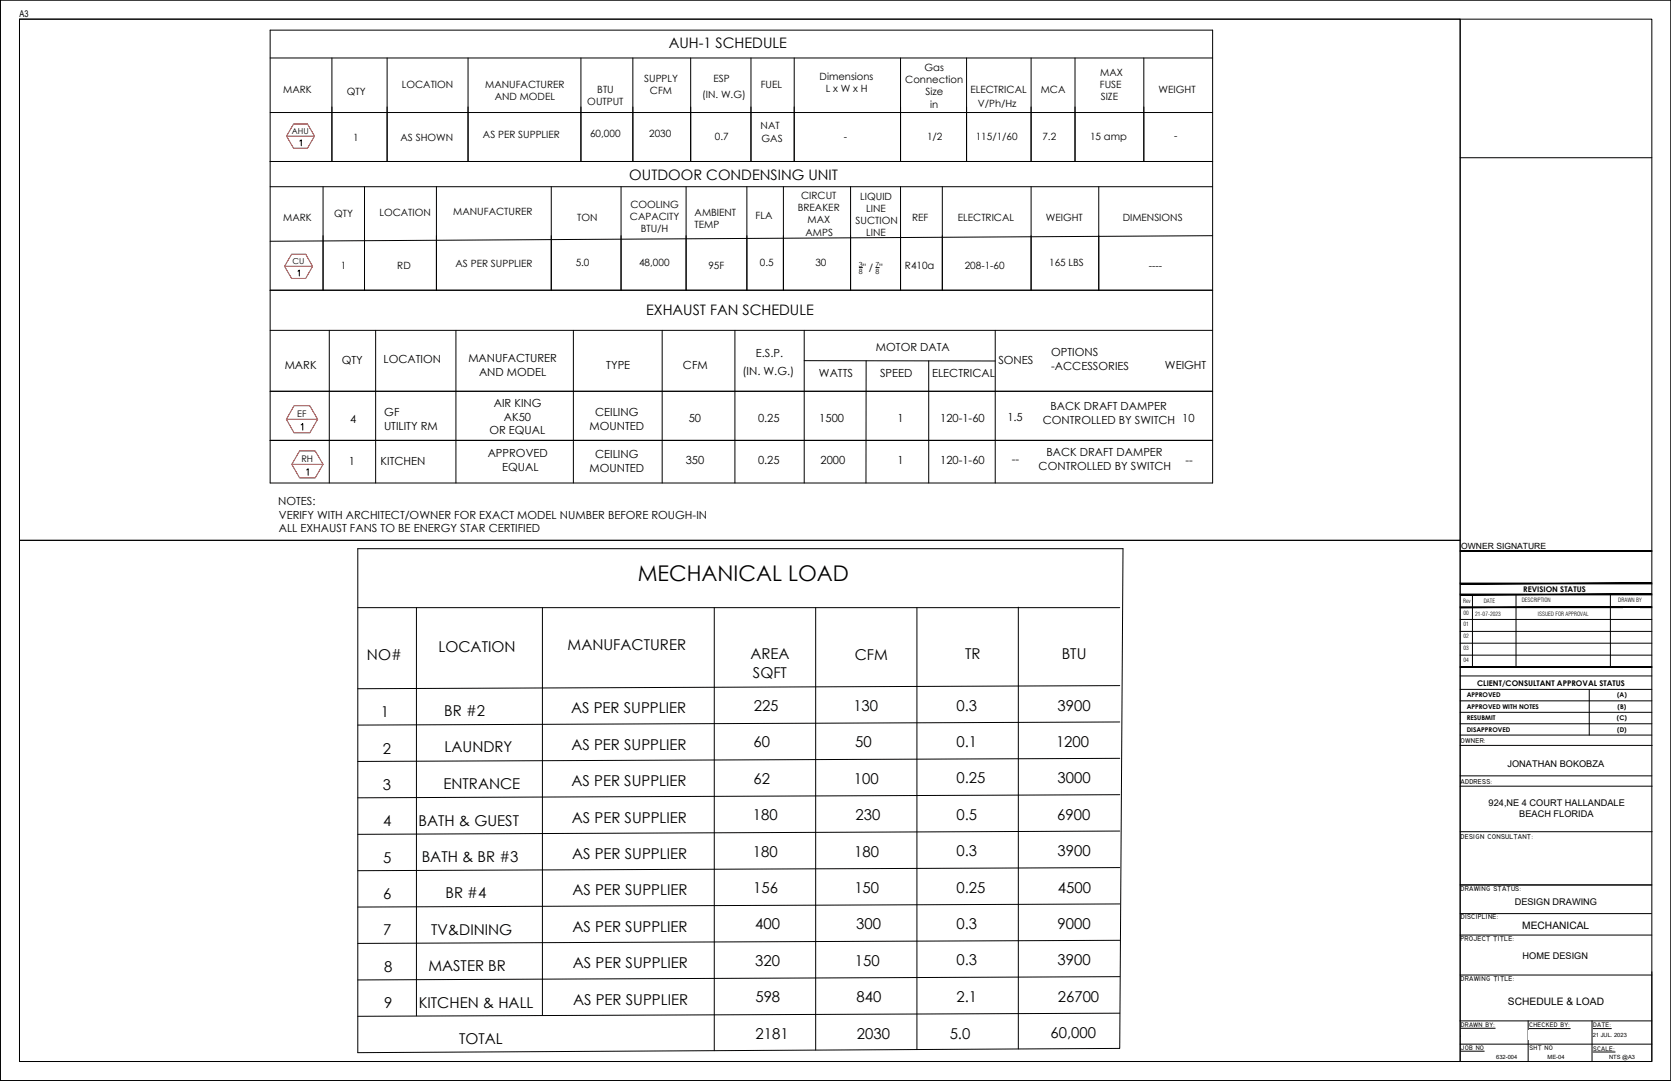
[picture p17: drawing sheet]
<svg xmlns="http://www.w3.org/2000/svg" width="432mm" height="279mm" viewBox="0 0 432 279" stroke-linecap="round" stroke-linejoin="round" font-family="sans-serif">
<defs><g id="words">
<text font-size="5.6" x="164.8" y="150.1">MECHANICAL LOAD</text>
<g font-size="3.9">
<text x="94.8" y="170.5">NO#</text>
<text x="113.3" y="168.5">LOCATION</text>
<text x="146.7" y="168.1">MANUFACTURER</text>
<text x="193.9" y="170.4">AREA</text>
<text x="220.9" y="170.5">CFM</text>
<text x="249.4" y="170.4">TR</text>
<text x="274.4" y="170.4">BTU</text>
<text x="194.6" y="175.1">SQFT</text>
<text x="98.4" y="185.3">1</text>
<text x="114.8" y="185.2">BR #2</text>
<text x="147.6" y="184.4">AS PER SUPPLIER</text>
<text x="194.8" y="183.8">225</text>
<text x="220.5" y="183.8">130</text>
<text x="247.1" y="183.7">0.3</text>
<text x="273.3" y="183.7">3900</text>
<text x="98.9" y="194.8">2</text>
<text x="114.9" y="194.5">LAUNDRY</text>
<text x="147.7" y="193.8">AS PER SUPPLIER</text>
<text x="194.7" y="193.2">60</text>
<text x="221" y="193.2">50</text>
<text x="247.1" y="193.1">0.1</text>
<text x="272.9" y="193.1">1200</text>
<text x="114.6" y="204">ENTRANCE</text>
<text x="147.7" y="203.2">AS PER SUPPLIER</text>
<text x="194.7" y="202.6">62</text>
<text x="220.6" y="202.6">100</text>
<text x="247.1" y="202.5">0.25</text>
<text x="273.3" y="202.5">3000</text>
<text x="98.9" y="204.2">3</text>
<text x="99" y="213.6">4</text>
<text x="108.2" y="213.4">BATH &amp; GUEST</text>
<text x="147.8" y="212.6">AS PER SUPPLIER</text>
<text x="194.5" y="212">180</text>
<text x="221.1" y="212">230</text>
<text x="247.1" y="211.9">0.5</text>
<text x="273.2" y="211.9">6900</text>
<text x="194.6" y="221.4">180</text>
<text x="220.7" y="221.4">180</text>
<text x="247.1" y="221.3">0.3</text>
<text x="273.3" y="221.3">3900</text>
<text x="99" y="222.9">5</text>
<text x="109" y="222.8">BATH &amp; BR #3</text>
<text x="147.8" y="222">AS PER SUPPLIER</text>
<text x="99" y="232.4">6</text>
<text x="115.1" y="232.2">BR #4</text>
<text x="147.9" y="231.4">AS PER SUPPLIER</text>
<text x="194.6" y="230.8">156</text>
<text x="220.8" y="230.8">150</text>
<text x="247.1" y="230.7">0.25</text>
<text x="273.3" y="230.7">4500</text>
<text x="99" y="241.7">7</text>
<text x="111.4" y="241.6">TV&amp;DINING</text>
<text x="148" y="240.8">AS PER SUPPLIER</text>
<text x="195.2" y="240.2">400</text>
<text x="221.2" y="240.2">300</text>
<text x="247.1" y="240.1">0.3</text>
<text x="273.3" y="240.1">9000</text>
<text x="99.2" y="251.2">8</text>
<text x="110.7" y="251">MASTER BR</text>
<text x="148" y="250.3">AS PER SUPPLIER</text>
<text x="195.2" y="249.6">320</text>
<text x="220.9" y="249.6">150</text>
<text x="247.1" y="249.5">0.3</text>
<text x="273.3" y="249.5">3900</text>
<text x="99.2" y="260.6">9</text>
<text x="108.2" y="260.4">KITCHEN &amp; HALL</text>
<text x="148.1" y="259.7">AS PER SUPPLIER</text>
<text x="195.2" y="259">598</text>
<text x="221.4" y="259">840</text>
<text x="247.1" y="258.9">2.1</text>
<text x="273.3" y="258.9">26700</text>
<text x="118.6" y="269.8">TOTAL</text>
<text x="195.2" y="268.4">2181</text>
<text x="221.4" y="268.4">2030</text>
<text x="245.4" y="268.4">5.0</text>
<text x="271.5" y="268.3">60,000</text>
</g>
<g font-size="3.7">
<text x="172.8" y="12.4">AUH-1 SCHEDULE</text>
<text x="162.6" y="46.4">OUTDOOR CONDENSING UNIT</text>
<text x="167" y="81.5">EXHAUST FAN SCHEDULE</text>
</g>
<g font-size="2.9">
<text x="73.6" y="95.4">MARK</text>
<text x="88.3" y="94.2">QTY</text>
<text x="99.1" y="93.9">LOCATION</text>
<text x="121" y="93.6">MANUFACTURER</text>
<text x="156.7" y="95.4">TYPE</text>
<text x="176.5" y="95.4">CFM</text>
<text x="195.3" y="92.2">E.S.P.</text>
<text x="226.4" y="90.8">MOTOR DATA</text>
<text x="258" y="94.1">SONES</text>
<text x="271.6" y="92">OPTIONS</text>
<text x="271.7" y="95.5">-ACCESSORIES</text>
<text x="301" y="95.4">WEIGHT</text>
<text x="123.8" y="97.1">AND MODEL</text>
<text x="191.9" y="97">(IN. W.G.)</text>
<text x="211.6" y="97.5">WATTS</text>
<text x="227.4" y="97.5">SPEED</text>
<text x="240.9" y="97.5">ELECTRICAL</text>
<text x="99.3" y="107.6">GF</text>
<text x="127.6" y="105.2">AIR KING</text>
<text x="153.8" y="107.6">CEILING</text>
<text x="271.4" y="106">BACK DRAFT DAMPER</text>
<text x="90.5" y="109.3">4</text>
<text x="99.2" y="111.1">UTILITY RM</text>
<text x="126.4" y="112.3">OR EQUAL</text>
<text x="130.2" y="108.8">AK50</text>
<text x="152.4" y="111.1">MOUNTED</text>
<text x="178" y="109.1">50</text>
<text x="195.9" y="109.1">0.25</text>
<text x="211.7" y="109.1">1500</text>
<text x="231.9" y="109.1">1</text>
<text x="243" y="109.1">120-1-60</text>
<text x="260.3" y="108.8">1.5</text>
<text x="269.5" y="109.5">CONTROLLED BY SWITCH 10</text>
<text x="126" y="118.1">APPROVED</text>
<text x="153.8" y="118.4">CEILING</text>
<text x="177.2" y="120">350</text>
<text x="195.9" y="120">0.25</text>
<text x="212" y="120">2000</text>
<text x="231.9" y="119.9">1</text>
<text x="243" y="120">120-1-60</text>
<text x="261.5" y="119.7">--</text>
<text x="270.4" y="117.9">BACK DRAFT DAMPER</text>
<text x="306.3" y="119.9">--</text>
<text x="90.2" y="120.1">1</text>
<text x="98.3" y="120.1">KITCHEN</text>
<text x="129.8" y="121.6">EQUAL</text>
<text x="152.4" y="122">MOUNTED</text>
<text x="268.4" y="121.5">CONTROLLED BY SWITCH</text>
<text x="71.9" y="130.6">NOTES:</text>
<text x="72.1" y="134.1">VERIFY WITH ARCHITECT/OWNER FOR EXACT MODEL NUMBER BEFORE ROUGH-IN</text>
<text x="72.1" y="137.6">ALL EXHAUST FANS TO BE ENERGY STAR CERTIFIED</text>
</g>
<g font-size="2.6">
<text x="73.2" y="24">MARK</text>
<text x="103.8" y="22.6">LOCATION</text>
<text x="125.4" y="22.6">MANUFACTURER</text>
<text x="154.3" y="24">BTU</text>
<text x="166.5" y="21.3">SUPPLY</text>
<text x="184.4" y="21.3">ESP</text>
<text x="196.6" y="22.8">FUEL</text>
<text x="211.8" y="20.7">Dimensions</text>
<text x="213.4" y="23.8">L x W x H</text>
<text x="233.9" y="21.5">Connection</text>
<text x="238.9" y="18.3">Gas</text>
<text x="284.2" y="22.8">FUSE</text>
<text x="284.3" y="19.6">MAX</text>
<text x="89.6" y="24.5">QTY</text>
<text x="127.8" y="25.8">AND MODEL</text>
<text x="151.8" y="27.1">OUTPUT</text>
<text x="167.9" y="24.4">CFM</text>
<text x="181.4" y="25.2">(IN. W.G)</text>
<text x="239.1" y="24.6">Size</text>
<text x="240.4" y="27.8">in</text>
<text x="250.8" y="24">ELECTRICAL</text>
<text x="252.6" y="27.6">V/Ph/Hz</text>
<text x="268.9" y="24">MCA</text>
<text x="284.4" y="26">SIZE</text>
<text x="299.4" y="24.1">WEIGHT</text>
<text x="124.8" y="35.7">AS PER SUPPLIER</text>
<text x="152.5" y="35.5">60,000</text>
<text x="167.8" y="35.5">2030</text>
<text x="196.6" y="33.4">NAT</text>
<text x="303.4" y="35.9">-</text>
<text x="91.3" y="36.4">1</text>
<text x="103.5" y="36.4">AS SHOWN</text>
<text x="184.7" y="36.2">0.7</text>
<text x="196.8" y="36.6">GAS</text>
<text x="218" y="36.2">-</text>
<text x="239.6" y="36.2">1/2</text>
<text x="252.1" y="36.2">115/1/60</text>
<text x="269.4" y="36.2">7.2</text>
<text x="281.7" y="36.2">15 amp</text>
<text x="162.9" y="53.6">COOLING</text>
<text x="207" y="51.6">CIRCUT</text>
<text x="222.3" y="51.6">LIQUID</text>
<text x="73.2" y="57.2">MARK</text>
<text x="86.4" y="56.1">QTY</text>
<text x="98" y="55.9">LOCATION</text>
<text x="117.1" y="55.6">MANUFACTURER</text>
<text x="149.1" y="57.2">TON</text>
<text x="162.8" y="56.8">CAPACITY</text>
<text x="165.6" y="59.9">BTU/H</text>
<text x="179.5" y="55.9">AMBIENT</text>
<text x="179.5" y="59">TEMP</text>
<text x="195.2" y="56.6">FLA</text>
<text x="206.2" y="54.7">BREAKER</text>
<text x="208.7" y="57.7">MAX</text>
<text x="221.1" y="57.9">SUCTION</text>
<text x="223.8" y="54.7">LINE</text>
<text x="235.7" y="57.2">REF</text>
<text x="247.5" y="57.2">ELECTRICAL</text>
<text x="270.3" y="57.2">WEIGHT</text>
<text x="290.1" y="57.2">DIMENSIONS</text>
<text x="208.2" y="60.9">AMPS</text>
<text x="223.8" y="61">LINE</text>
<text x="88.1" y="69.6">1</text>
<text x="102.7" y="69.5">RD</text>
<text x="117.7" y="69">AS PER SUPPLIER</text>
<text x="148.8" y="68.8">5.0</text>
<text x="165.1" y="68.8">48,000</text>
<text x="183" y="69.5">95F</text>
<text x="196.3" y="68.8">0.5</text>
<text x="210.7" y="68.8">30</text>
<text x="223" y="70.1">&quot; / &quot;</text>
<text x="233.8" y="69.5">R410a</text>
<text x="249.3" y="69.5">208-1-60</text>
<text x="271.1" y="68.8">165 LBS</text>
<text x="296.9" y="69.5">----</text>
<text x="393.4" y="240.1">MECHANICAL</text>
<text x="389.7" y="259.7">SCHEDULE &amp; LOAD</text>
</g>
<g font-size="2.4">
<text x="5" y="4.4">A3</text>
<text x="389.6" y="198.3">JONATHAN BOKOBZA</text>
<text x="384.7" y="208.4">924,NE 4 COURT HALLANDALE</text>
<text x="392.6" y="211.3">BEACH FLORIDA</text>
<text x="391.4" y="233.9">DESIGN DRAWING</text>
<text x="393.4" y="247.8">HOME DESIGN</text>
</g>
<g font-size="2.3">
<text x="76.8" y="107.7">EF</text>
<text x="77.9" y="119.3">RH</text>
</g>
<text font-size="2.2" x="377.6" y="141.9">OWNER SIGNATURE</text>
<g font-size="2.1">
<text x="75.4" y="34.5">AHU</text>
<text x="75.6" y="68.2">CU</text>
</g>
<g font-size="2">
<text x="393.6" y="152.9">REVISION STATUS</text>
<text x="381.7" y="177.2">CLIENT/CONSULTANT APPROVAL STATUS</text>
</g>
<g font-size="1.8">
<text x="222" y="69">3</text>
<text x="222" y="70.7">8</text>
<text x="226.2" y="69">7</text>
<text x="226.3" y="70.7">8</text>
<text x="377.4" y="192.1">OWNER:</text>
<text x="377.4" y="202.6">ADDRESS:</text>
<text x="377.4" y="216.8">DESIGN CONSULTANT:</text>
<text x="377.4" y="230.3">DRAWING STATUS:</text>
<text x="377.5" y="237.6">DISCIPLINE:</text>
<text x="377.4" y="243.3">PROJECT TITLE:</text>
<text x="377.4" y="253.5">DRAWING TITLE:</text>
</g>
<g font-size="1.7">
<text x="379" y="183.2">APPROVED WITH NOTES</text>
<text x="379" y="180.3">APPROVED</text>
<text x="417.9" y="180.3">(A)</text>
<text x="418" y="183.2">(B)</text>
<text x="379" y="186.1">RESUBMIT</text>
<text x="379" y="189.1">DISAPPROVED</text>
<text x="417.8" y="186.2">(C)</text>
<text x="417.9" y="189.1">(D)</text>
<text x="377.5" y="265.5">DRAWN BY:</text>
<text x="395.2" y="265.6">CHECKED BY:</text>
<text x="411.7" y="265.6">DATE:</text>
<text x="377.5" y="271.4">JOB NO</text>
<text x="395.3" y="271.3">SHT NO</text>
<text x="411.7" y="271.6">SCALE:</text>
</g>
<g font-size="1.5">
<text x="378.1" y="155.7">Rev</text>
<text x="383.4" y="155.8">DATE</text>
<text x="393.2" y="155.6">DESCRIPTION</text>
<text x="418.2" y="155.7">DRAWN BY</text>
<text x="378.2" y="161.9">01</text>
<text x="378.2" y="158.9">00</text>
<text x="381.2" y="159.1">21-07-2023</text>
<text x="397.4" y="159.1">ISSUED FOR APPROVAL</text>
<text x="378.2" y="165">02</text>
<text x="378.2" y="168">03</text>
<text x="378.2" y="171.1">04</text>
<text x="377.4" y="268">A.S</text>
<text x="395" y="268">S.A</text>
<text x="411.6" y="267.9">21 JUL. 2023</text>
<text x="386.6" y="273.8">632-004</text>
<text x="399.9" y="273.8">ME-04</text>
<text x="415.8" y="273.8">NTS @A3</text>
</g>
</g></defs>
<!-- layer: 0 -->
<g fill="none" stroke="#000" stroke-width=".26">
<path d="M69.8 7.8v117M85.8 15v26.7M100 15v26.7M120.9 15v26.7M150.1 15v26.7M163.5 15v26.7M178.5 15v26.7M194.1 15v26.7M205.2 15v26.7M232.7 15v26.7M249.8 15v26.7M266.4 15v26.7"/>
<path d="M277.8 15v26.7M295.6 15v26.7M83.5 48.3v26.7M94.2 48.3v26.7M112.8 48.3v26.7M142.5 48.3v26.7M160.5 48.3v26.7M177.3 48.3v26.7M193 48.3v26.7M202.4 48.3v26.7M219.8 48.3v26.7M232.7 48.3v26.7"/>
<path d="M243.5 48.3v26.7M266.4 48.3v26.7M283.9 48.3v26.7M85.1 85.4v39.4M97.1 85.4v39.4M117.8 85.4v39.4M148.2 85.4v39.4M171.1 85.4v39.4M189.9 85.4v39.4M207.8 93.2l49.4 .1M207.8 85.4v39.4M223.8 93.3v31.5"/>
<path d="M240 93.3v31.5M257.2 85.4v39.4M92.5 141.8v130.3M107.6 157.1v105.5M140.2 157.1v105.3M184.6 157.1v114.5M210.8 157.1v114.3M236.9 157.1v114.2M263.1 156.9v114.2M289.3 177.2l-196.8 .8M289.3 186.6l-196.8 .8M289.3 196l-196.8 .8"/>
<path d="M289.3 205.4l-196.8 .8M289.3 214.8l-196.8 .8M289.3 224.2l-196.8 .8M289.3 233.6l-196.8 .8M289.3 243l-196.8 .8M289.3 252.4l-196.8 .9M289.3 261.9l-196.8 .8"/>
</g>
<!-- layer: WALL -->
<g fill="none" stroke="#000" stroke-width=".26">
<path d="M5 5h372.3v134.7h-372.3zM69.8 7.8h243.6v117h-243.6M69.8 15h243.6M69.8 29.1h243.6M69.8 41.7h243.6M69.8 48.3h243.6M69.8 75h243.6M313.4 60.9l-243.6 1.5M69.8 85.4h243.6M69.8 101.1h243.6M69.8 113.8h243.6M5 139.7h372.3v134.7h-372.3z"/>
<path d="M92.5 141.8h197.7l-.9 129.2-196.8 1.1M92.5 157.1h196.8"/>
</g>
<!-- layer: ME-EQTAG -->
<path d="M74 35.2l1.9 3.1h3.6l1.8-3.1h-7.3l1.9-3.2h3.6l1.8 3.2M73.5 68.8l1.9 3.2h3.6l1.8-3.2h-7.3l1.9-3.1h3.6l1.8 3.1M74 108.4l2 3.5h4.1l2-3.5h-8.1l2-3.5h4.1l2 3.5M75.4 120l2 3.5h4l2.1-3.5h-8.1l2-3.5h4l2.1 3.5" fill="none" stroke="#f00" stroke-width=".26"/>
<!-- layer: ME-TEXT -->
<path d="M77.5 36.4l.4-.2v1.5M77 70.1l.3-.3v1.5M77.8 109.8l.4-.3v1.7M79.2 121.5l.4-.3v1.7" fill="none" stroke="#000" stroke-width=".26"/>
<!-- layer: Proposed Waterline -->
<path d="M222 69.2h.9M226.3 69.2h.9" fill="none" stroke="#000" stroke-width=".26"/>
<!-- layer: SEAL -->
<g fill="none" stroke="#000" stroke-width=".26">
<path d="M.1 0h431.7v279.3h-431.7zM5 5h421.8v269.4h-421.8zM377.3 5v269.4M377.3 40.8h49.5M410.7 178.2v11.8M377.3 192.7h49.6M377.3 215h49.6M377.3 203.2h49.6M377.3 228.7h49.5M377.3 236.1h49.5M377.3 241.7h49.5M377.3 252h49.5"/>
<path d="M426.8 251.2v23.2M377.2 263.9h49.6M377.3 269.9h49.5M394.9 263.9v10.5M411.4 263.9v10.5"/>
</g>
<!-- layer: TEXT -->
<path d="M377.5 265.8h8.9M377.5 271.7h6M395.2 265.9h10.6M411.7 265.9h4.7M411.7 271.9h5.7" fill="none" stroke="#000" stroke-width=".26"/>
<!-- layer: title block -->
<g fill="none" stroke="#000" stroke-width=".26">
<path d="M380.5 153.6v18.7M391.8 153.6v18.7M416.1 153.6v18.7M377.3 166.2h49.5M377.3 169.3h49.5M377.3 163.2h49.5M377.3 160.1h49.5M377.3 178.2h49.5M377.3 174.7h49.5M377.3 181.1h49.5M377.3 184.1h49.5M377.3 187.1h49.5"/>
<path d="M377.3 190h49.5M377.3 200.5h49.5"/>
</g>
<g fill="#000" stroke="#000" stroke-width=".26">
<path d="M377.3 156.8v.3l49.5-.3zM377.3 157.1l49.5-.3v.3z"/>
<path d="M377.3 153.5v.3l49.5-.3zM377.3 153.8l49.5-.3v.3z"/>
<path d="M377.3 142.3v.2l49.5-.2zM377.3 142.5l49.5-.2v.2z"/>
<path d="M377.3 150.7v.2l49.5-.2zM377.3 150.9l49.5-.2v.2z"/>
<path d="M377.3 172.3v.2l49.5-.2zM377.3 172.5l49.5-.2v.2z"/>
</g>
<g fill="#fff">
<path d="M419.5 157.3h4.2v2.4h-4.2z"/>
<path d="M377.5 266.1h3.5v3h-3.5z"/>
<path d="M395 266.3h4.6v2.5h-4.6z"/>
</g>
<use href="#words"/>
</svg>
